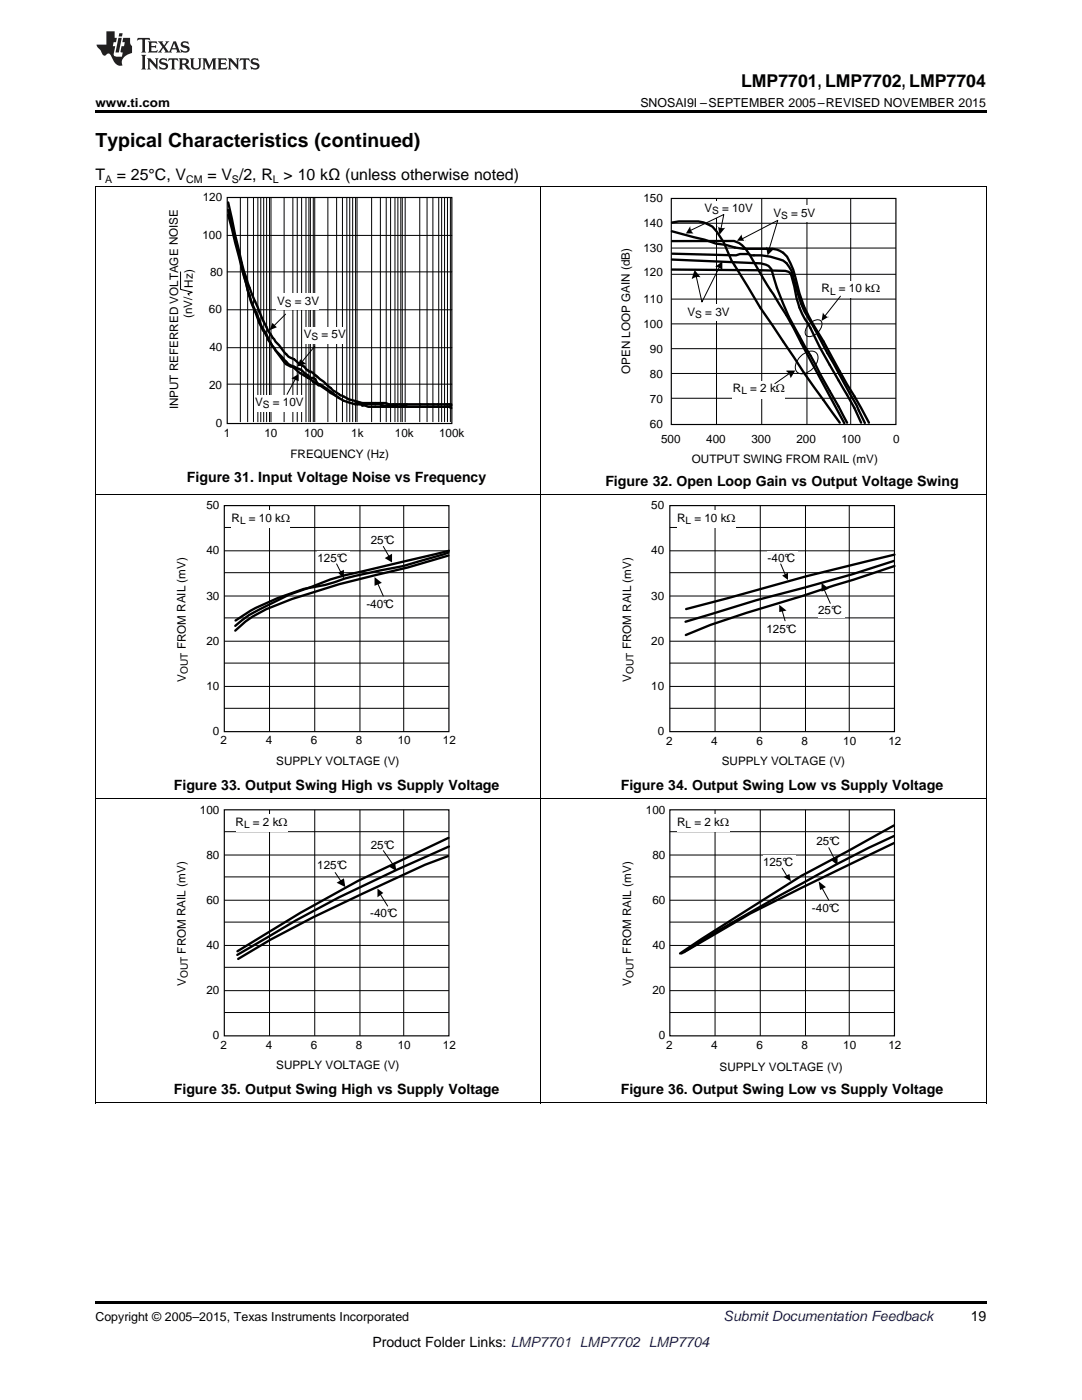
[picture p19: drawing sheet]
<svg xmlns="http://www.w3.org/2000/svg" width="216mm" height="279mm" viewBox="0 0 216 279" stroke-linecap="round" stroke-linejoin="round" font-family="sans-serif">
<defs><g id="words">
<text font-size="3.9" x="19" y="29.3">Typical Characteristics (continued)</text>
<text font-size="3.5" x="147.9" y="17.3">LMP7701, LMP7702, LMP7704</text>
<g font-size="3.2">
<text x="19" y="36">T</text>
<text x="23.3" y="36">= 25°C, V</text>
<text x="41.4" y="36">= V /2, R &gt; 10 kΩ (unless otherwise noted)</text>
</g>
<g font-size="2.8">
<text x="37.3" y="96.2">Figure 31. Input Voltage Noise vs Frequency</text>
<text x="120.8" y="97">Figure 32. Open Loop Gain vs Output Voltage Swing</text>
<text x="34.7" y="157.7">Figure 33. Output Swing High vs Supply Voltage</text>
<text x="123.9" y="157.7">Figure 34. Output Swing Low vs Supply Voltage</text>
<text x="34.7" y="218.4">Figure 35. Output Swing High vs Supply Voltage</text>
<text x="123.9" y="218.4">Figure 36. Output Swing Low vs Supply Voltage</text>
<text x="193.7" y="263.6">19</text>
<text x="74.3" y="268.9">Product Folder Links: LMP7701 LMP7702 LMP7704</text>
</g>
<text font-size="2.8" fill="#0000c8" x="144.4" y="263.6">Submit Documentation Feedback</text>
<g font-size="2.5">
<text x="19" y="21.4">www.ti.com</text>
<text x="127.8" y="21.4">SNOSAI9I –SEPTEMBER 2005–REVISED NOVEMBER 2015</text>
<text x="19" y="263.6">Copyright © 2005–2015, Texas Instruments Incorporated</text>
</g>
<g font-size="2.3">
<text x="40.4" y="40.2">120</text>
<text x="128.4" y="40.4">150</text>
<text x="40.4" y="47.6">100</text>
<text x="128.4" y="45.3">140</text>
<text x="140.5" y="42.3">V</text>
<text x="144.1" y="42.3">= 10V</text>
<text x="154.3" y="43.3">V</text>
<text x="157.9" y="43.3">= 5V</text>
<text x="128.4" y="50.2">130</text>
<text x="38.5" y="57.4" transform="rotate(-90 38.5 57.4)">Hz)</text>
<text x="41.9" y="55.1">80</text>
<text x="128.4" y="55.2">120</text>
<text x="163.9" y="58.4">R</text>
<text x="167.4" y="58.4">= 10 k:</text>
<text x="38.3" y="63.5" transform="rotate(-90 38.3 63.5)">(nV/</text>
<text x="41.7" y="62.5">60</text>
<text x="55.3" y="60.8">V</text>
<text x="58.8" y="60.8">= 3V</text>
<text x="128.4" y="65.5">100</text>
<text x="128.4" y="60.5">110</text>
<text x="137.2" y="63">V</text>
<text x="140.7" y="63">= 3V</text>
<text x="41.8" y="70">40</text>
<text x="60.6" y="67.4">V</text>
<text x="64.1" y="67.4">= 5V</text>
<text x="129.7" y="70.4">90</text>
<text x="41.7" y="77.6">20</text>
<text x="125.7" y="74.6" transform="rotate(-90 125.7 74.6)">OPEN LOOP GAIN (dB)</text>
<text x="129.7" y="75.5">80</text>
<text x="35.6" y="81.7" transform="rotate(-90 35.6 81.7)">INPUT REFERRED VOLTAGE NOISE</text>
<text x="50.9" y="81.1">V</text>
<text x="54.5" y="81.1">= 10V</text>
<text x="129.7" y="80.4">70</text>
<text x="146.3" y="78.3">R</text>
<text x="149.7" y="78.3">= 2 k:</text>
<text x="43" y="85.1">0</text>
<text x="44.6" y="87.3">1</text>
<text x="52.8" y="87.3">10</text>
<text x="60.7" y="87.2">100</text>
<text x="70.1" y="87.1">1k</text>
<text x="78.8" y="87.2">10k</text>
<text x="87.6" y="87.2">100k</text>
<text x="129.7" y="85.3">60</text>
<text x="131.9" y="88.5">500</text>
<text x="140.9" y="88.5">400</text>
<text x="149.9" y="88.5">300</text>
<text x="158.9" y="88.5">200</text>
<text x="167.9" y="88.5">100</text>
<text x="178.2" y="88.5">0</text>
<text x="58" y="91.4">FREQUENCY (Hz)</text>
<text x="138.1" y="92.4">OUTPUT SWING FROM RAIL (mV)</text>
<text x="41.2" y="101.7">50</text>
<text x="129.9" y="101.7">50</text>
<text x="46.2" y="104.1">R</text>
<text x="49.7" y="104.1">= 10 k:</text>
<text x="135.1" y="104.1">R</text>
<text x="138.6" y="104.1">= 10 k:</text>
<text x="41.2" y="110.6">40</text>
<text x="63.4" y="112.1">125°C</text>
<text x="74" y="108.7">25°C</text>
<text x="129.9" y="110.6">40</text>
<text x="153.2" y="112.1">-40°C</text>
<text x="41.2" y="119.6">30</text>
<text x="129.9" y="119.6">30</text>
<text x="73.1" y="121.3">-40°C</text>
<text x="163.3" y="122.6">25°C</text>
<text x="37.1" y="129.6" transform="rotate(-90 37.1 129.6)">FROM RAIL (mV)</text>
<text x="41.2" y="128.6">20</text>
<text x="126" y="129.6" transform="rotate(-90 126 129.6)">FROM RAIL (mV)</text>
<text x="129.9" y="128.6">20</text>
<text x="152.9" y="126.4">125°C</text>
<text x="37.1" y="136.1" transform="rotate(-90 37.1 136.1)">V</text>
<text x="41.2" y="137.6">10</text>
<text x="126" y="136.1" transform="rotate(-90 126 136.1)">V</text>
<text x="129.9" y="137.6">10</text>
<text x="42.5" y="146.6">0</text>
<text x="44" y="148.4">2</text>
<text x="53" y="148.4">4</text>
<text x="62" y="148.4">6</text>
<text x="71" y="148.4">8</text>
<text x="79.4" y="148.4">10</text>
<text x="88.4" y="148.4">12</text>
<text x="131.2" y="146.6">0</text>
<text x="132.9" y="148.8">2</text>
<text x="141.9" y="148.8">4</text>
<text x="150.9" y="148.8">6</text>
<text x="159.9" y="148.8">8</text>
<text x="168.3" y="148.8">10</text>
<text x="177.3" y="148.8">12</text>
<text x="55.1" y="152.6">SUPPLY VOLTAGE (V)</text>
<text x="144" y="152.8">SUPPLY VOLTAGE (V)</text>
<text x="39.9" y="162.4">100</text>
<text x="47" y="164.7">R</text>
<text x="50.5" y="164.7">= 2 k:</text>
<text x="128.9" y="162.4">100</text>
<text x="135.1" y="164.8">R</text>
<text x="138.6" y="164.8">= 2 k:</text>
<text x="41.2" y="171.4">80</text>
<text x="63.3" y="173.4">125°C</text>
<text x="74" y="169.4">25°C</text>
<text x="130.2" y="171.4">80</text>
<text x="152.3" y="172.8">125°C</text>
<text x="162.9" y="168.7">25°C</text>
<text x="41.2" y="180.4">60</text>
<text x="73.9" y="183.1">-40°C</text>
<text x="130.2" y="180.4">60</text>
<text x="162" y="182">-40°C</text>
<text x="37.1" y="190.3" transform="rotate(-90 37.1 190.3)">FROM RAIL (mV)</text>
<text x="41.2" y="189.4">40</text>
<text x="126" y="190.3" transform="rotate(-90 126 190.3)">FROM RAIL (mV)</text>
<text x="130.2" y="189.4">40</text>
<text x="37.1" y="196.8" transform="rotate(-90 37.1 196.8)">V</text>
<text x="126" y="196.8" transform="rotate(-90 126 196.8)">V</text>
<text x="41.2" y="198.3">20</text>
<text x="130.2" y="198.3">20</text>
<text x="42.5" y="207.3">0</text>
<text x="44" y="209.4">2</text>
<text x="53" y="209.4">4</text>
<text x="62" y="209.4">6</text>
<text x="71" y="209.4">8</text>
<text x="79.4" y="209.4">10</text>
<text x="88.4" y="209.4">12</text>
<text x="131.5" y="207.3">0</text>
<text x="132.9" y="209.3">2</text>
<text x="141.9" y="209.3">4</text>
<text x="150.9" y="209.3">6</text>
<text x="159.9" y="209.3">8</text>
<text x="168.3" y="209.3">10</text>
<text x="177.3" y="209.3">12</text>
<text x="55.1" y="213.3">SUPPLY VOLTAGE (V)</text>
<text x="143.6" y="213.7">SUPPLY VOLTAGE (V)</text>
</g>
<g font-size="2.1">
<text x="21" y="36.6">A</text>
<text x="37.1" y="36.6">CM</text>
<text x="46.3" y="36.6">S</text>
<text x="54.5" y="36.6">L</text>
</g>
<g font-size="2">
<text x="142.1" y="42.7">S</text>
<text x="155.9" y="43.7">S</text>
<text x="165.6" y="58.8">L</text>
<text x="56.8" y="61.2">S</text>
<text x="138.7" y="63.4">S</text>
<text x="62.2" y="67.8">S</text>
<text x="52.5" y="81.5">S</text>
<text x="147.9" y="78.7">L</text>
<text x="47.9" y="104.5">L</text>
<text x="136.8" y="104.5">L</text>
<text x="37.5" y="134.5" transform="rotate(-90 37.5 134.5)">OUT</text>
<text x="126.4" y="134.5" transform="rotate(-90 126.4 134.5)">OUT</text>
<text x="48.7" y="165.2">L</text>
<text x="136.8" y="165.2">L</text>
<text x="37.5" y="195.2" transform="rotate(-90 37.5 195.2)">OUT</text>
<text x="126.4" y="195.2" transform="rotate(-90 126.4 195.2)">OUT</text>
</g>
</g></defs>
<path d="M19 220.1l.2 .1zM196.7 220.1l.1 .1zM19 259.7h177.8v.5h-177.8z" fill="#000"/>
<g fill="none" stroke="#000" stroke-width=".2">
<path d="M19.1 159.5v60.7M107.9 159.5v60.7M196.8 159.5v60.7M44.8 179.7h44.8M44.8 175h44.8M44.8 170.6h44.8M44.8 166h44.8M53.8 161.6v45.1M62.8 161.6v45.1M71.8 161.6v45.1M80.6 161.6v45.1M44.8 197.7h44.8"/>
<path d="M44.8 193h44.8M44.8 188.7h44.8M44.8 184h44.8M44.8 202.1h44.8M19 220.1h177.8"/>
</g>
<path d="M89.4 170.9l-4.6 1.7-22.3 10.4-8.5 4.5-6.5 3.9M89.5 167.2l-18.1 8.6-11.5 6.4-12.5 7.6M89.6 168.9l-10.3 4.6-11.7 5.6-8.6 4.6-11.7 6.9" fill="none" stroke="#000" stroke-width=".47"/>
<path d="M44.8 161.6h44.8v45.1h-44.8z" fill="none" stroke="#000" stroke-width=".23"/>
<g fill="#fff">
<path d="M63.4 171.2h6.4v2.9h-6.4z" fill-rule="evenodd"/>
<path d="M73.9 167.1h5.2v3h-5.2z" fill-rule="evenodd"/>
<path d="M73.9 181.1h6.1v2.6h-6.1z" fill-rule="evenodd"/>
</g>
<path d="M66.9 174.1l1.1 1.8M75.9 178.5l1.5 2.3M76.5 169.8l2 2.9" fill="none" stroke="#000" stroke-width=".2"/>
<path d="M67.2 176.2l1.4-.9 .3 1.7zM75.3 177.3l1.2 .9-1.2 .9zM77.6 173l1.2-.9 .3 1.7z" fill="#000"/>
<path d="M47.1 162.5h10.2v3.5h-10.2z" fill-rule="evenodd" fill="#fff"/>
<g fill="none" stroke="#000" stroke-width=".2">
<path d="M133.7 179.7h44.8M133.7 175h44.8M133.7 170.6h44.8M133.7 166h44.8M142.7 161.6v45.1M151.7 161.6v45.1M160.7 161.6v45.1M169.5 161.6v45.1M133.7 197.7h44.8M133.7 193h44.8M133.7 188.7h44.8M133.7 184h44.8"/>
<path d="M133.7 202.1h44.8"/>
</g>
<path d="M133.7 161.6h44.8v45.1h-44.8z" fill="none" stroke="#000" stroke-width=".23"/>
<g fill="#fff">
<path d="M152.3 170.6h6.4v2.9h-6.4z" fill-rule="evenodd"/>
<path d="M162.8 166.6h5.2v2.9h-5.2z" fill-rule="evenodd"/>
<path d="M161.9 180h6.1v2.6h-6.1z" fill-rule="evenodd"/>
</g>
<path d="M156.1 173.3l.8 1.4M163.9 177l1.5 2.7M165.4 169.2l1.1 2.3" fill="none" stroke="#000" stroke-width=".2"/>
<path d="M156.4 175l1.1-.6 .3 1.5zM163.3 175.9l1.5 1.1-1.2 .6zM165.7 171.5l1.4-.6v1.8z" fill="#000"/>
<path d="M135.1 162.5h10.5v3.5h-10.5z" fill-rule="evenodd" fill="#fff"/>
<path d="M178.4 164.7l-9.3 5.2-9.2 4.9-20 12.7-4.2 2.8M178.4 166.9l-5.1 2.3-6.4 3.3-6.7 3.7a472.8 472.8 0 0 0-24.2 14.1M178.4 168.3l-18.4 8.9-10.3 5.1-13.3 7.7" fill="none" stroke="#000" stroke-width=".47"/>
<g fill="none" stroke="#000" stroke-width=".2">
<path d="M19.1 98.7v60.8M107.9 98.7v60.8M196.8 98.7v60.8M44.8 118.9h44.8M44.8 114.3h44.8M44.8 109.9h44.8M44.8 105.3h44.8M53.8 100.9v45.1M62.8 100.9v45.1M71.8 100.9v45.1M80.6 100.9v45.1M44.8 137h44.8"/>
<path d="M44.8 132.3h44.8M44.8 128h44.8M44.8 123.3h44.8M19 159.4h177.8M44.8 141.4h44.8"/>
</g>
<path d="M44.8 100.9h44.8v45.1h-44.8z" fill="none" stroke="#000" stroke-width=".23"/>
<g fill="#fff">
<path d="M63.4 109.9h6.4v2.9h-6.4z" fill-rule="evenodd"/>
<path d="M73.9 106.4h5.2v2.9h-5.2z" fill-rule="evenodd"/>
<path d="M73 119.2h6.1v2.7h-6.1z" fill-rule="evenodd"/>
</g>
<path d="M67.2 112.5l.8 1.8M75.3 116.3l1.2 2.6M76.5 109.1l1.1 2" fill="none" stroke="#000" stroke-width=".2"/>
<path d="M67.5 114.3l1.1-.6v1.8zM74.7 115.2l1.5 1.1-1.5 .6zM76.8 111.4l1.4-.9v1.8z" fill="#000"/>
<path d="M46.2 101.8h11.7v3.5h-11.7z" fill-rule="evenodd" fill="#fff"/>
<path d="M89.5 110.3l-9.1 2.7a88 88 0 0 0-15.5 3.7l-4.3 .8-5.1 1.8-4.5 2-4 2.5M89.5 110.9l-8.1 2.4-13.7 3.3-9.5 3-5.1 2-2.7 1.5-1.4 .9-2.1 1.9M89.6 109.9l-20.8 4.9-2.9 .8-8.3 3.1-7.9 4-2.8 2.2" fill="none" stroke="#000" stroke-width=".47"/>
<g fill="none" stroke="#000" stroke-width=".2">
<path d="M133.7 118.9h44.8M133.7 114.3h44.8M133.7 109.9h44.8M133.7 105.3h44.8M142.7 100.9v45.1M151.7 100.9v45.1M160.7 100.9v45.1M169.5 100.9v45.1M133.7 137h44.8M133.7 132.3h44.8M133.7 128h44.8M133.7 123.3h44.8"/>
<path d="M133.7 141.4h44.8"/>
</g>
<path d="M133.7 100.9h44.8v45.1h-44.8z" fill="none" stroke="#000" stroke-width=".23"/>
<g fill="#fff">
<path d="M152.9 124.2h6.7v2.9h-6.7z" fill-rule="evenodd"/>
<path d="M163.3 120.4h5.3v2.9h-5.3z" fill-rule="evenodd"/>
<path d="M153.2 109.9h6.1v2.9h-6.1z" fill-rule="evenodd"/>
</g>
<path d="M155.8 112.5l.9 2.1M164.5 117.8l1.2 2.6M156.1 121.9l.6 2" fill="none" stroke="#000" stroke-width=".2"/>
<path d="M156.1 114.9l1.1-.6v1.4zM163.9 116.3l1.5 1.2-1.5 .6zM155.5 120.7l1.4 1.2-1.4 .2z" fill="#000"/>
<path d="M135.1 101.8h11.7v3.5h-11.7z" fill-rule="evenodd" fill="#fff"/>
<path d="M134.1 46.2l6.5 1.6 2.2 .8 2 .3 1.8 .5 1.7 .3h5.9a4.1 4.1 0 0 1 3.5 2.8l1 2.9a30.4 30.4 0 0 0 3.7 9.6l1.9 3.1 9.1 16.3M134.1 51.8l17.7 .8 1.6 .5 .5 .6a54.2 54.2 0 0 0 5.6 13.4l9.5 17.3M134.1 44.4l1.3-.2h3.9a5.5 5.5 0 0 1 4.4 3.1l.7 1.1 1.6 3.6 5.7 9.4 8.7 13 7.2 10M134.1 48.1h12.4a5.3 5.3 0 0 1 3.2 2.9l3.4 5.9a144.5 144.5 0 0 1 8.1 14l7.3 13.6M134.1 53.8l17.7 .1M134.2 50.6l12.7 .4 .7-.3h1.7l.6 .3a13.9 13.9 0 0 1 6.4 1 6.2 6.2 0 0 1 2.3 4.4 20.7 20.7 0 0 0 2.7 7.1l9.6 17.4 1.7 3.5M152 53.9l4.7 .2a1.24 1.24 0 0 1 1.2 1l.6 2.1a15.3 15.3 0 0 0 2.7 7.3 255.3 255.3 0 0 0 9.3 16.9l1.3 3M178.4 112l-8.5 2.7-19 5.1-14.1 4.3M178.5 110.7l-17.5 4.3-24.1 6.6M178.5 113l-18.3 5.9-11.3 3.4-7.1 2.4-5 2" fill="none" stroke="#000" stroke-width=".47"/>
<g fill="none" stroke="#000" stroke-width=".2">
<path d="M19.1 37.2v61.5M107.9 37.2v61.5M143 39.6v45.1M152 39.6v45.1M161 39.6v45.1M169.7 39.6v45.1M196.8 37.2v61.5M133.9 59.7h44.9M133.9 54.7h44.9M133.9 49.5h44.9M133.9 44.6h44.9M133.9 79.5h44.9"/>
<path d="M133.9 74.5h44.9M133.9 69.6h44.9M133.9 64.6h44.9M159.7 71.1a2.39 2.39 0 0 1 3.2-.7 2.39 2.39 0 0 1-.7 3.2 2.39 2.39 0 0 1-3.2 .7 2.39 2.39 0 0 1 .7-3.2zM161.5 64.6a1.82 1.82 0 0 1 2.3-.6 1.82 1.82 0 0 1-.6 2.3 1.82 1.82 0 0 1-2.3 .7 1.82 1.82 0 0 1 .6-2.4zM19 98.7h177.8"/>
</g>
<path d="M133.9 39.6h44.9v45.1h-44.9z" fill="none" stroke="#000" stroke-width=".23"/>
<g fill="#fff">
<path d="M146.2 76h10.5v3.5h-10.5z" fill-rule="evenodd"/>
<path d="M163.9 56.2h11.7v3.2h-11.7z" fill-rule="evenodd"/>
</g>
<path d="M167.7 59.1l-3.2 4.1M157.5 74.5l-2.9 2.1" fill="none" stroke="#000" stroke-width=".2"/>
<g fill="#000">
<path d="M156.9 74h1.8l-.9 1.4-.1-.1a1.68 1.68 0 0 0-.8-1.2z" fill-rule="evenodd"/>
<path d="M164.2 62.3v.1a1.69 1.69 0 0 0 1.2 .9v-.1l-1.5 .9z" fill-rule="evenodd"/>
</g>
<g fill="#fff">
<path d="M137.2 60.9h8.4v3.2h-8.4z" fill-rule="evenodd"/>
<path d="M140.6 40.2h9.6v3.2h-9.6z" fill-rule="evenodd"/>
<path d="M154.3 41.1h8.5v3.2h-8.5z" fill-rule="evenodd"/>
</g>
<g fill="none" stroke="#000" stroke-width=".2">
<path d="M48 39.4v44.8M49.4 39.4v44.8M50.6 39.4v44.8M51.5 39.4v44.8M52 39.4v44.8M52.6 39.4v44.8M53.2 39.4v44.8M53.8 39.4v44.8M54.1 39.4v44.8M56.7 39.4v44.8M58.4 39.4v44.8M59.3 39.4v44.8"/>
<path d="M60.2 39.4v44.8M61.1 39.4v44.8M61.6 39.4v44.8M61.9 39.4v44.8M62.5 39.4v44.8M62.8 39.4v44.8M65.4 39.4v44.8M67.2 39.4v44.8M68.3 39.4v44.8M69.2 39.4v44.8M69.8 39.4v44.8M70.4 39.4v44.8"/>
<path d="M71 39.4v44.8M71.2 39.4v44.8M74.2 39.4v44.8M75.9 39.4v44.8M77.1 39.4v44.8M77.9 39.4v44.8M78.8 39.4v44.8M79.4 39.4v44.8M80 39.4v44.8M80.3 39.4v44.8M80.8 39.4v44.8M83.8 39.4v44.8"/>
<path d="M85.2 39.4v44.8M86.4 39.4v44.8M87.5 39.4v44.8M88.1 39.4v44.8M88.7 39.4v44.8M89.3 39.4v44.8M89.9 39.4v44.8M45.3 47h44.9M45.3 54.3h44.9M143.6 53.3l-3.5 7-1.2-5.3M143.8 45.7l.6-2.9-6.7 3.2M147.9 47.8l7.3-3.8-1.8 5.8"/>
<path d="M45.3 61.8h44.9M45.3 69.4h44.9M45.3 76.7h44.9"/>
</g>
<g fill="#000">
<path d="M137.7 45.1v.2a1.69 1.69 0 0 0 .7 1.3h-1.5z" fill-rule="evenodd"/>
<path d="M138.6 53.9l1.2 1.4h-.2a2.31 2.31 0 0 0-1.6 .3z" fill-rule="evenodd"/>
<path d="M143.1 45.2a1.63 1.63 0 0 0 1.6 .2l-1.1 1.5-.3-1.8z" fill-rule="evenodd"/>
<path d="M142.7 53.3l1.4-1.2v1.9a1.6 1.6 0 0 0-1.4-.7z" fill-rule="evenodd"/>
<path d="M148 46.8a1.69 1.69 0 0 0 .7 1.3l.1-.1h-1.8z" fill-rule="evenodd"/>
<path d="M152.9 49.2v.1a1.68 1.68 0 0 0 1.5 .4l-1.2 1.3z" fill-rule="evenodd"/>
</g>
<path d="M45.5 41.9l2.2 8.5a63.1 63.1 0 0 0 4 14l2.3 4M45.5 42.9l2.2 8.3a62.9 62.9 0 0 0 6.3 17.2M45.5 40.4a150.8 150.8 0 0 0 3.9 16l1.5 3.8a38.7 38.7 0 0 0 3.5 7.2l2.4 3a3.1 3.1 0 0 0 1.9 1.3 5.4 5.4 0 0 0 2 1.5 3.3 3.3 0 0 0 1.8 1.2l2.8 2.5a14.8 14.8 0 0 0 4.3 2.8M54 68.4l.4 .8M54.4 69.2l1.3 1.7a4.4 4.4 0 0 0 2.3 2.3 3 3 0 0 1 1.8 1.2l2.2 1.3 .5 .5 .5 .2 .6 .5h.3l3.8 2.5M54.4 69.2l2.4 2.7a6 6 0 0 0 3 1.8l2.2 1.7a1.09 1.09 0 0 1 1.3 1l3.2 2 1.2 1M67.7 79.4l.9 .6M68.6 80a5.9 5.9 0 0 0 3.4 .7l.3 .2h.5l.7 .3h16.1M69.6 79.7l2.7 .7h4.7l.6 .3h12.5M70.9 80.4h1.1l.3 .3h3.5l.7 .2h2.6l.4 .3h.6a.73 .73 0 0 1 1.1 0M89.6 81.2l.5 .2M90.1 80.9l-.5 .3" fill="none" stroke="#000" stroke-width=".47"/>
<path d="M45.3 39.4h44.9v45.1h-44.9z" fill="none" stroke="#000" stroke-width=".23"/>
<g fill="#fff">
<path d="M55.2 58.6h8.5v3.2h-8.5z" fill-rule="evenodd"/>
<path d="M60.5 65.3h8.4v3.2h-8.4z" fill-rule="evenodd"/>
<path d="M50.9 79h9.6v3.2h-9.6z" fill-rule="evenodd"/>
</g>
<path d="M19 37.2h177.8M36 54.3v3.4l2.4 .6-.9 .3 .3 .3M57 62.7l-2.3 2.3M59 75.5l-1.7 3.2M62.8 69.1l-2.6 3.2" fill="none" stroke="#000" stroke-width=".2"/>
<path d="M54.4 64.4l.8 .9-1.4 .6zM58.1 75.5l1.5-.9v1.5zM59.9 71.7l1.2 .9-1.8 .6z" fill="#000"/>
<path d="M19 22h177.8v.5h-177.8z" fill="#000"/>
<g fill="#231f20">
<path d="M27.5 7.6l-.1 .5 .4-.2h.6v.1v2.1l-.2 .4h1l-.3-.4v-2.1l.1-.1h.5l.5 .2-.2-.5zM29.5 8.3l.2 .3v1.5l-.2 .4h1.8l.2-.6a1.04 1.04 0 0 1-1.3 .2v-.7h.6l.3 .2v-.6l-.3 .2h-.6v-.6l.8-.1 .4 .3-.2-.5zM31.5 8.3l.9 1.1-.9 1.1h.8l-.2-.2 .5-.7 .4 .7-.2 .2h1.5l-.1-.2 .1-.4h.9l.1 .4-.2 .2h1l-.3-.3-.7-1.9h-.5l-.9 2-.8-1 .9-1h-.8l.1 .3-.3 .5-.4-.6 .2-.2zM34.7 8.6l.4 1h-.7zM36.3 8.4a.63 .63 0 0 0-.2 .7 .63 .63 0 0 0 .6 .4l.6 .2 .1 .2a.75 .75 0 0 1-.7 .4 .75 .75 0 0 1-.6-.5l.1 .7 .1-.1a1.11 1.11 0 0 0 1.5-.6 1.13 1.13 0 0 0-1.2-.8l-.1-.4a1.04 1.04 0 0 1 1.2 .2l-.2-.5-.1 .1-.5-.2zM28.2 10.9l.2 .4v2.2l-.2 .4h1l-.3-.4v-2.2l.3-.4zM29.3 11.6l.3 .4v1.5l-.3 .4h.8l-.2-.4v-1.3l1.5 1.7v-1.9l.2-.4h-.7l.2 .4v.9l-1.1-1.3zM32 11.8a.62 .62 0 0 0-.2 .7 .62 .62 0 0 0 .6 .4l.6 .1 .1 .3a.76 .76 0 0 1-.7 .3 .76 .76 0 0 1-.6-.4l.1 .7 .1-.1a1.11 1.11 0 0 0 1.5-.6 1.13 1.13 0 0 0-1.2-.8l-.1-.4a1.04 1.04 0 0 1 1.2 .2l-.2-.6-.1 .1-.5-.1zM33.7 11.6l-.2 .6a.61 .61 0 0 1 .8-.3v1.6l-.2 .4h.9l-.2-.4v-1.6a.63 .63 0 0 1 .8 .3l-.2-.6zM35.6 11.6l.3 .4v1.5l-.3 .4h1l-.2-.2v-.8l.5 .2a.76 .76 0 0 0 1.2 .7l-1-1a.58 .58 0 0 0 .6-.5 .58 .58 0 0 0-.5-.6zM36.4 11.9h.1a.45 .45 0 0 1 .5 .1 .45 .45 0 0 1 .1 .5l-.7 .2zM37.9 11.6l.2 .2a2.17 2.17 0 0 0 .3 1.9 .99 .99 0 0 0 1.6-.6v-1.1l.2-.4h-.7l.2 .2a1.92 1.92 0 0 1-.2 1.8 .6 .6 0 0 1-.9-.5v-1.1l.2-.4zM40.4 11.6l.2 .4v1.5l-.2 .4h.7l-.2-.4v-1.4l.8 1.8 .8-1.8v1.4l-.2 .4h.9l-.2-.4v-1.5l.2-.4h-.8l-.6 1.5-.6-1.5zM43.4 11.6l.2 .4v1.5l-.2 .4h1.8l.2-.6a1.04 1.04 0 0 1-1.3 .1v-.6h.5l.4 .2v-.6l-.4 .2h-.5v-.7h.8l.3 .3-.1-.6zM45.5 11.6l.2 .4v1.5l-.2 .4h.7l-.2-.4v-1.3l1.5 1.7v-1.9l.2-.4h-.7l.2 .4v.9l-1.1-1.3zM47.9 11.6l-.1 .6a.61 .61 0 0 1 .8-.3v1.6l-.3 .4h1l-.3-.4 .1-1.6a.63 .63 0 0 1 .7 .3l-.1-.6zM50.2 11.8a.62 .62 0 0 0-.2 .7 .62 .62 0 0 0 .6 .4l.6 .1 .2 .3a.76 .76 0 0 1-.8 .3 .76 .76 0 0 1-.6-.4l.1 .7 .2-.1a1.11 1.11 0 0 0 1.5-.6 1.13 1.13 0 0 0-1.3-.8l-.1-.4a1.04 1.04 0 0 1 1.2 .2l-.1-.6-.2 .1-.5-.1z"/>
<path d="M21.2 6.3v2.6h-1.9l.1 .4 .7 .9a.91 .91 0 0 0 1 .8 .56 .56 0 0 1 .5-.3 .56 .56 0 0 1 .5 .3l.4 .8a1.53 1.53 0 0 0 1.9 1.2 1.54 1.54 0 0 1 1-2.1l.9-.3v-1.4a1.52 1.52 0 0 1-.3-1.6h-1.4l-.2 .8h.5l-.2 .8h-.4l-.2 1v.2l.4 .1-.2 .8a1.93 1.93 0 0 1-1.6-.3l.3-1.8h-.5l.2-.8h.4l.2-.8h-.4v-1.3zM23.6 7.6l-.6 2.9h.7l.6-2.9zM23.8 6.6l-.1 .7h.6l.2-.7z"/>
</g>
<use href="#words"/>
</svg>
